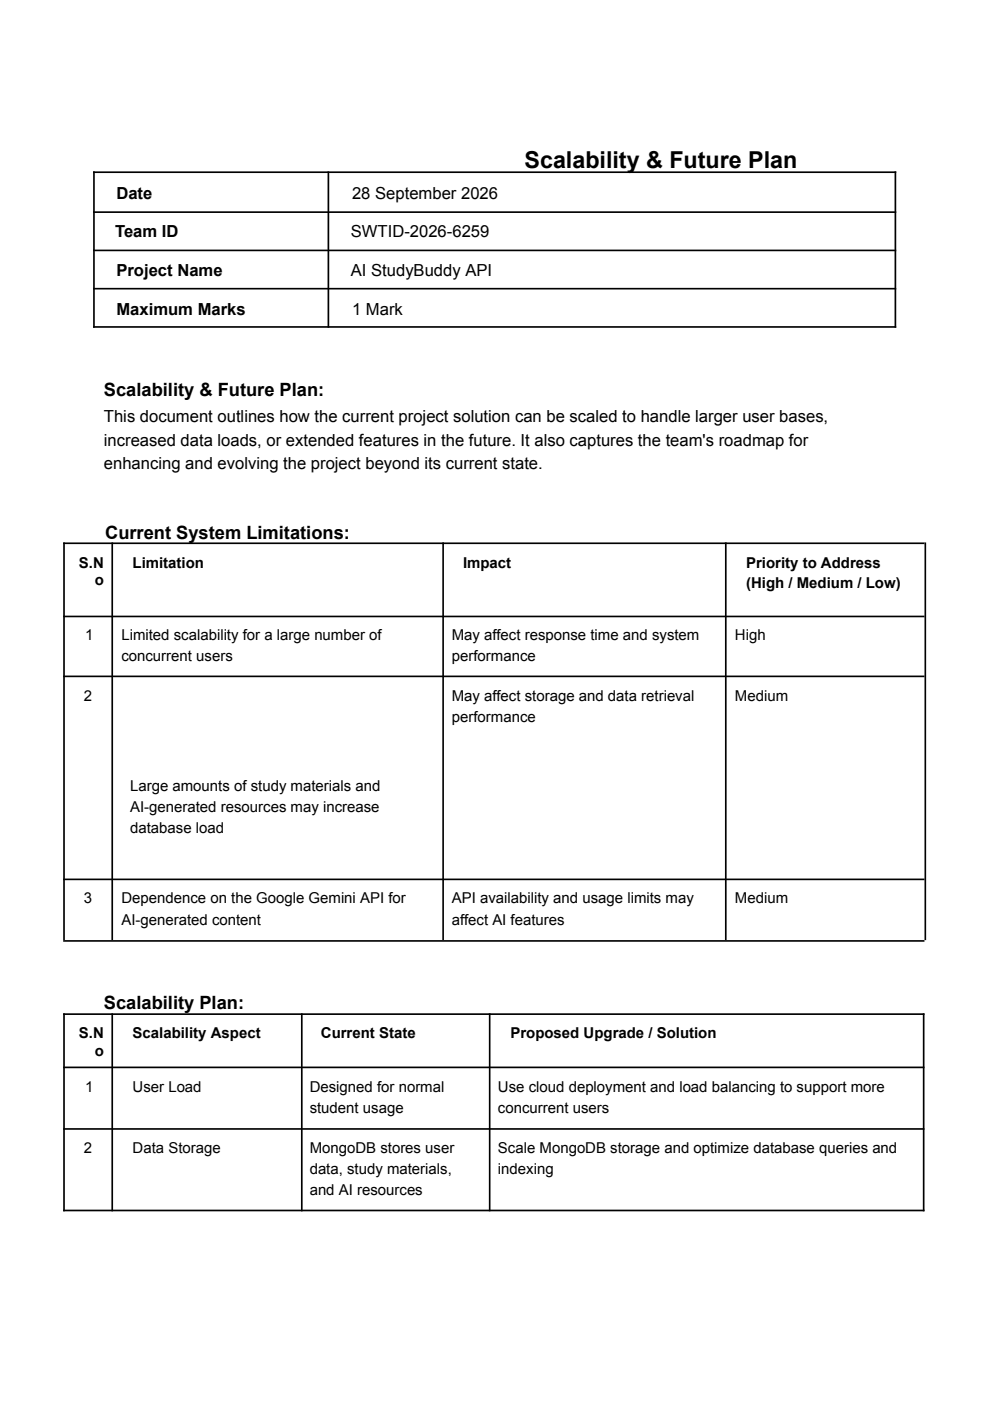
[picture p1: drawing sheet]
<svg xmlns="http://www.w3.org/2000/svg" width="210mm" height="297mm" viewBox="0 0 210 297" stroke-linecap="round" stroke-linejoin="round" font-family="sans-serif">
<defs><g id="words">
<text font-size="4.9" x="111.3" y="35.5">Scalability &amp; Future Plan</text>
<g font-size="3.9">
<text x="22" y="84">Scalability &amp; Future Plan:</text>
<text x="22.3" y="114.3">Current System Limitations:</text>
<text x="22" y="213.9">Scalability Plan:</text>
</g>
<g font-size="3.5">
<text x="24.7" y="42.1">Date</text>
<text x="74.7" y="42.1">28 September 2026</text>
<text x="24.4" y="50.3">Team ID</text>
<text x="74.4" y="50.3">SWTID-2026-6259</text>
<text x="24.7" y="58.5">Project Name</text>
<text x="74.4" y="58.5">AI StudyBuddy API</text>
<text x="24.7" y="66.7">Maximum Marks</text>
<text x="74.7" y="66.7">1 Mark</text>
<text x="22" y="89.5">This document outlines how the current project solution can be scaled to handle larger user bases,</text>
<text x="22" y="94.5">increased data loads, or extended features in the future. It also captures the team's roadmap for</text>
<text x="22" y="99.5">enhancing and evolving the project beyond its current state.</text>
</g>
<g font-size="3.2">
<text x="16.8" y="120.3">S.N</text>
<text x="20.1" y="124.1">o</text>
<text x="28.1" y="120.3">Limitation</text>
<text x="98.2" y="120.3">Impact</text>
<text x="158.3" y="120.3">Priority to Address</text>
<text x="158.3" y="124.6">(High / Medium / Low)</text>
<text x="18.1" y="135.7">1</text>
<text x="25.8" y="135.7">Limited scalability for a large number of</text>
<text x="95.9" y="135.7">May affect response time and system</text>
<text x="155.9" y="135.7">High</text>
<text x="25.8" y="140.2">concurrent users</text>
<text x="95.9" y="140.2">performance</text>
<text x="17.8" y="148.7">2</text>
<text x="95.9" y="148.7">May affect storage and data retrieval</text>
<text x="155.9" y="148.7">Medium</text>
<text x="95.9" y="153.2">performance</text>
<text x="27.6" y="167.7">Large amounts of study materials and</text>
<text x="27.6" y="172.2">AI-generated resources may increase</text>
<text x="27.6" y="176.7">database load</text>
<text x="17.8" y="191.5">3</text>
<text x="25.8" y="191.5">Dependence on the Google Gemini API for</text>
<text x="95.9" y="191.5">API availability and usage limits may</text>
<text x="155.9" y="191.5">Medium</text>
<text x="25.8" y="196">AI-generated content</text>
<text x="95.9" y="196">affect AI features</text>
<text x="16.8" y="220.1">S.N</text>
<text x="28.1" y="220.1">Scalability Aspect</text>
<text x="68.1" y="220.1">Current State</text>
<text x="108.3" y="220.1">Proposed Upgrade / Solution</text>
<text x="20.1" y="223.8">o</text>
<text x="18.1" y="231.5">1</text>
<text x="28.1" y="231.5">User Load</text>
<text x="65.7" y="231.5">Designed for normal</text>
<text x="105.7" y="231.5">Use cloud deployment and load balancing to support more</text>
<text x="65.7" y="236">student usage</text>
<text x="105.7" y="236">concurrent users</text>
<text x="17.8" y="244.4">2</text>
<text x="28.1" y="244.4">Data Storage</text>
<text x="65.7" y="244.4">MongoDB stores user</text>
<text x="105.7" y="244.4">Scale MongoDB storage and optimize database queries and</text>
<text x="65.7" y="248.9">data, study materials,</text>
<text x="105.7" y="248.9">indexing</text>
<text x="65.7" y="253.4">and AI resources</text>
</g>
</g></defs>
<g fill="none" stroke="#000" stroke-width=".35">
<path d="M19.8 36.5h170.3M19.9 36.3v33.2M69.7 36.3v33.2M190 36.3v33.2M19.8 45h170.3M19.8 53.1h170.3M19.8 61.2h170.3M19.8 69.3h170.3M13.4 115.2h182.7M13.6 115v84.3M23.8 115v84.3M94 115v84.3"/>
<path d="M154 115v84.3M196.3 115v84.3M13.4 130.7h182.7M13.4 143.4h182.7M13.4 186.4h182.7M13.4 199.5h182.7M13.4 215h182.7M13.6 214.8v42M23.8 214.8v42M64 214.8v42M103.9 214.8v42M196 214.8v42"/>
<path d="M13.4 226.3h182.7M13.4 239.4h182.7M13.4 256.6h182.7"/>
</g>
<use href="#words"/>
</svg>
